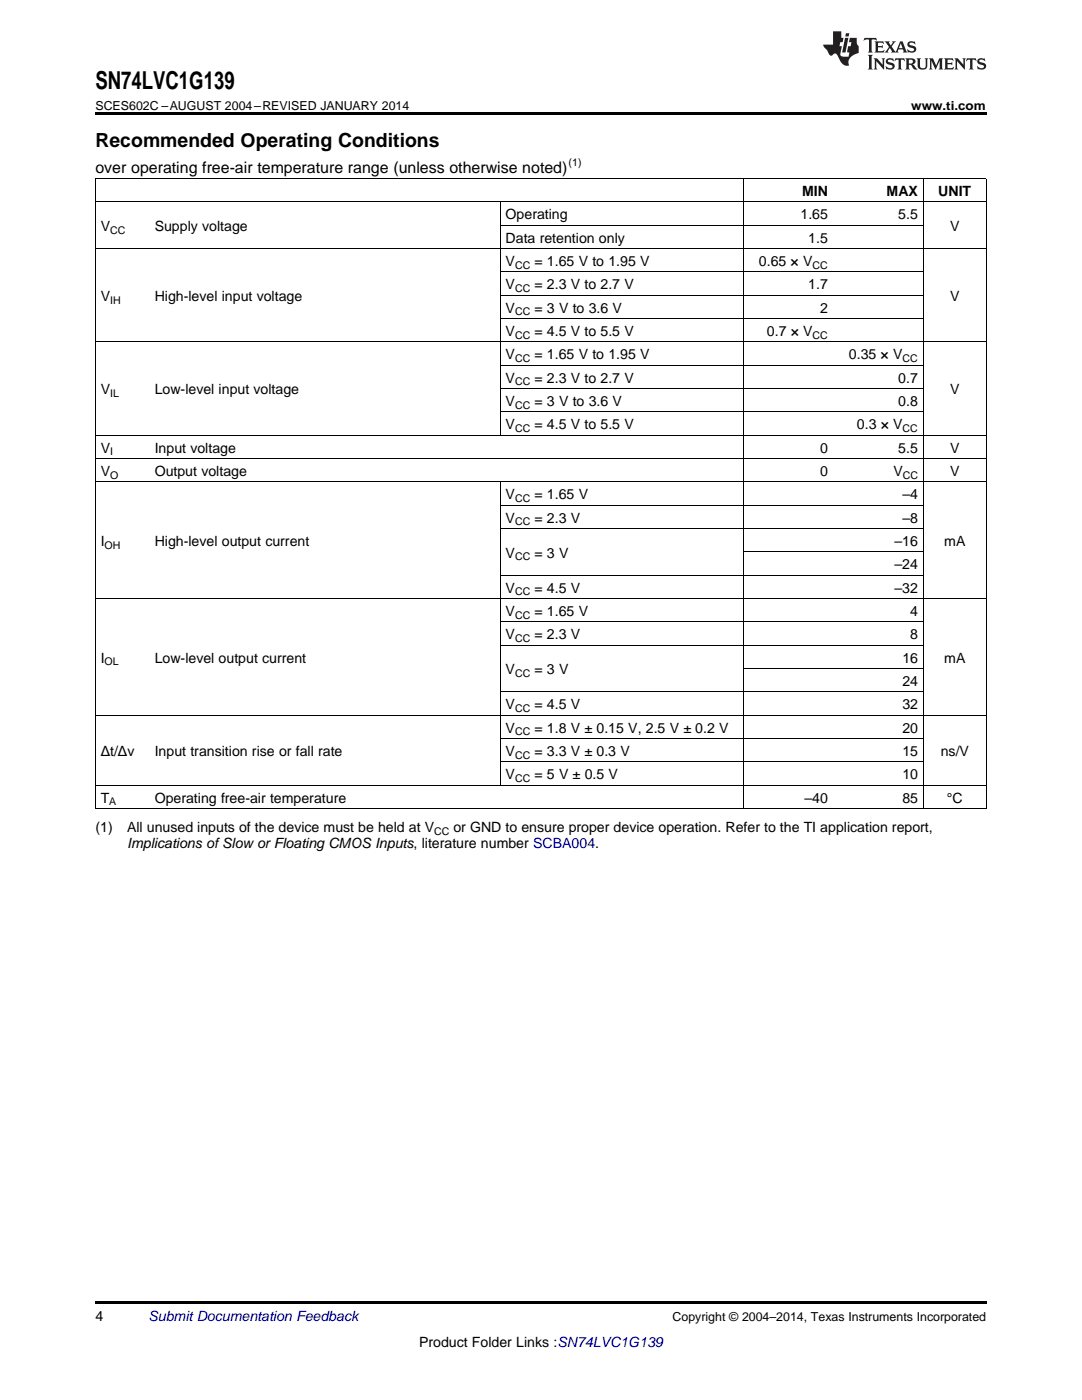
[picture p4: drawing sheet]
<svg xmlns="http://www.w3.org/2000/svg" width="216mm" height="279mm" viewBox="0 0 216 279" stroke-linecap="round" stroke-linejoin="round" font-family="sans-serif">
<defs><g id="words">
<text font-size="4.9" x="19" y="17.8">SN74LVC1G139</text>
<text font-size="3.9" x="19" y="29.3">Recommended Operating Conditions</text>
<text font-size="3.2" x="19" y="34.4">over operating free-air temperature range (unless otherwise noted)</text>
<g font-size="2.8">
<text x="160.1" y="39.1">MIN</text>
<text x="176.9" y="39.1">MAX</text>
<text x="187.2" y="39.1">UNIT</text>
<text x="20.1" y="46.1">V</text>
<text x="30.9" y="46.1">Supply voltage</text>
<text x="100.9" y="43.7">Operating</text>
<text x="159.7" y="43.7">1.65</text>
<text x="179.2" y="43.7">5.5</text>
<text x="189.6" y="46.1">V</text>
<text x="100.9" y="48.4">Data retention only</text>
<text x="100.9" y="53.1">V</text>
<text x="106.6" y="53.1">= 1.65 V to 1.95 V</text>
<text x="151.4" y="53.1">0.65 × V</text>
<text x="161.3" y="48.4">1.5</text>
<text x="100.9" y="57.7">V</text>
<text x="106.6" y="57.7">= 2.3 V to 2.7 V</text>
<text x="161.3" y="57.7">1.7</text>
<text x="20.1" y="60">V</text>
<text x="30.9" y="60">High-level input voltage</text>
<text x="100.9" y="62.4">V</text>
<text x="106.6" y="62.4">= 3 V to 3.6 V</text>
<text x="163.7" y="62.4">2</text>
<text x="189.6" y="60">V</text>
<text x="100.9" y="67">V</text>
<text x="100.9" y="71.7">V</text>
<text x="106.6" y="67">= 4.5 V to 5.5 V</text>
<text x="106.6" y="71.7">= 1.65 V to 1.95 V</text>
<text x="153" y="67">0.7 × V</text>
<text x="169.4" y="71.7">0.35 × V</text>
<text x="100.9" y="76.3">V</text>
<text x="106.6" y="76.3">= 2.3 V to 2.7 V</text>
<text x="179.2" y="76.3">0.7</text>
<text x="20.1" y="78.7">V</text>
<text x="30.9" y="78.7">Low-level input voltage</text>
<text x="100.9" y="81">V</text>
<text x="106.6" y="81">= 3 V to 3.6 V</text>
<text x="179.2" y="81">0.8</text>
<text x="189.6" y="78.7">V</text>
<text x="100.9" y="85.7">V</text>
<text x="106.6" y="85.7">= 4.5 V to 5.5 V</text>
<text x="171" y="85.7">0.3 × V</text>
<text x="20.1" y="90.3">V</text>
<text x="20.1" y="95">V</text>
<text x="30.9" y="90.3">Input voltage</text>
<text x="30.9" y="95">Output voltage</text>
<text x="163.7" y="90.3">0</text>
<text x="163.7" y="95">0</text>
<text x="178.3" y="95">V</text>
<text x="179.2" y="90.3">5.5</text>
<text x="189.6" y="90.3">V</text>
<text x="189.6" y="95">V</text>
<text x="100.9" y="99.6">V</text>
<text x="106.6" y="99.6">= 1.65 V</text>
<text x="180.1" y="99.6">–4</text>
<text x="100.9" y="104.3">V</text>
<text x="106.6" y="104.3">= 2.3 V</text>
<text x="180.1" y="104.3">–8</text>
<text x="20.1" y="108.9">I</text>
<text x="30.9" y="108.9">High-level output current</text>
<text x="100.9" y="111.3">V</text>
<text x="106.6" y="111.3">= 3 V</text>
<text x="178.5" y="108.9">–16</text>
<text x="178.5" y="113.6">–24</text>
<text x="188.4" y="108.9">mA</text>
<text x="100.9" y="118.3">V</text>
<text x="106.6" y="118.3">= 4.5 V</text>
<text x="178.5" y="118.3">–32</text>
<text x="100.9" y="122.9">V</text>
<text x="106.6" y="122.9">= 1.65 V</text>
<text x="181.6" y="122.9">4</text>
<text x="100.9" y="127.6">V</text>
<text x="106.6" y="127.6">= 2.3 V</text>
<text x="181.6" y="127.6">8</text>
<text x="20.1" y="132.2">I</text>
<text x="30.9" y="132.2">Low-level output current</text>
<text x="100.9" y="134.5">V</text>
<text x="106.6" y="134.5">= 3 V</text>
<text x="180.1" y="132.2">16</text>
<text x="180.1" y="136.9">24</text>
<text x="188.4" y="132.2">mA</text>
<text x="100.9" y="141.5">V</text>
<text x="106.6" y="141.5">= 4.5 V</text>
<text x="180.1" y="141.5">32</text>
<text x="100.9" y="146.2">V</text>
<text x="106.6" y="146.2">= 1.8 V ± 0.15 V, 2.5 V ± 0.2 V</text>
<text x="180.1" y="146.2">20</text>
<text x="20.1" y="150.8">Δt/Δv</text>
<text x="30.9" y="150.8">Input transition rise or fall rate</text>
<text x="100.9" y="150.8">V</text>
<text x="100.9" y="155.5">V</text>
<text x="106.6" y="150.8">= 3.3 V ± 0.3 V</text>
<text x="106.6" y="155.5">= 5 V ± 0.5 V</text>
<text x="180.1" y="150.8">15</text>
<text x="180.1" y="155.5">10</text>
<text x="187.7" y="150.8">ns/V</text>
<text x="20.1" y="160.2">T</text>
<text x="30.9" y="160.2">Operating free-air temperature</text>
<text x="160.5" y="160.2">–40</text>
<text x="180.1" y="160.2">85</text>
<text x="188.9" y="160.2">°C</text>
<text x="19" y="166">(1)</text>
<text x="25.4" y="166">All unused inputs of the device must be held at V</text>
<text x="90.5" y="166">or GND to ensure proper device operation. Refer to the TI application report,</text>
<text x="25.4" y="169.2">Implications ofSlow or Floating CMOS Inputs, literature number SCBA004.</text>
<text x="19" y="263.6">4</text>
<text x="83.6" y="268.9">Product Folder Links :SN74LVC1G139</text>
</g>
<text font-size="2.8" fill="#0000c8" x="29.6" y="263.6">Submit Documentation Feedback</text>
<g font-size="2.5">
<text x="19" y="21.9">SCES602C –AUGUST 2004–REVISED JANUARY 2014</text>
<text x="181.8" y="21.9">www.ti.com</text>
<text x="134.2" y="263.6">Copyright © 2004–2014, Texas Instruments Incorporated</text>
</g>
<g font-size="2.1">
<text x="113.5" y="33.2">(1)</text>
<text x="22" y="46.6">CC</text>
<text x="102.8" y="53.6">CC</text>
<text x="162.1" y="53.6">CC</text>
<text x="102.8" y="58.3">CC</text>
<text x="22" y="60.6">IH</text>
<text x="102.8" y="62.9">CC</text>
<text x="102.8" y="67.6">CC</text>
<text x="162.1" y="67.6">CC</text>
<text x="102.8" y="72.2">CC</text>
<text x="102.8" y="76.9">CC</text>
<text x="180.1" y="72.2">CC</text>
<text x="22" y="79.2">IL</text>
<text x="102.8" y="81.6">CC</text>
<text x="102.8" y="86.2">CC</text>
<text x="180.1" y="86.2">CC</text>
<text x="22" y="90.9">I</text>
<text x="22" y="95.5">O</text>
<text x="180.1" y="95.5">CC</text>
<text x="102.8" y="100.2">CC</text>
<text x="102.8" y="104.8">CC</text>
<text x="20.9" y="109.5">OH</text>
<text x="102.8" y="111.8">CC</text>
<text x="102.8" y="118.8">CC</text>
<text x="102.8" y="123.5">CC</text>
<text x="102.8" y="128.1">CC</text>
<text x="20.9" y="132.8">OL</text>
<text x="102.8" y="135.1">CC</text>
<text x="102.8" y="142.1">CC</text>
<text x="102.8" y="146.8">CC</text>
<text x="102.8" y="151.4">CC</text>
<text x="21.8" y="160.7">A</text>
<text x="102.8" y="156.1">CC</text>
<text x="86.6" y="166.6">CC</text>
</g>
</g></defs>
<path d="M19 22.5h177.8v.5h-177.8zM19 259.7h177.8v.5h-177.8z" fill="#000"/>
<g fill="none" stroke="#000" stroke-width=".2">
<path d="M19 35.6h177.8M19.1 35.7v125.7M148.3 35.7v125.7M184.2 35.7v125.7M196.8 35.7v125.7M19 49.6h177.8M19 40.3h177.8M99.8 40.4v46.5M99.8 58.9h84.5M99.8 54.3h84.5M99.8 45h84.5M19 68.2h177.8"/>
<path d="M99.8 77.6h84.5M99.8 72.9h84.5M99.8 63.6h84.5M19 96.2h177.8M19 91.5h177.8M19 86.9h177.8M99.8 96.2v60.6M99.8 82.2h84.5M19 119.5h177.8M99.8 114.8h84.5M99.8 105.5h84.5M99.8 100.8h84.5"/>
<path d="M148.3 110.2h36M99.8 138.1h84.5M99.8 128.8h84.5M99.8 124.1h84.5M148.3 133.4h36M19 156.7h177.8M19 142.8h177.8M99.8 152.1h84.5M99.8 147.4h84.5M19 161.4h177.8"/>
</g>
<g fill="#231f20">
<path d="M172.5 7.6l-.1 .5 .4-.2h.6v.1v2.1l-.2 .4h.9l-.2-.4v-2.1l.1-.1h.5l.5 .2-.2-.5zM174.5 8.3l.2 .3v1.5l-.2 .4h1.8l.2-.6a1.04 1.04 0 0 1-1.3 .2v-.7h.6l.3 .2v-.6l-.3 .2h-.6v-.6l.8-.1 .4 .3-.2-.5zM176.5 8.3l.9 1.1-.9 1.1h.8l-.2-.2 .4-.7 .5 .7-.2 .2h1.5l-.2-.2 .2-.4h.9l.1 .4-.2 .2h1l-.3-.3-.7-1.9h-.5l-.9 2-.8-1 .9-1h-.8l.1 .3-.4 .5-.3-.6 .1-.2zM179.7 8.6l.4 1h-.7zM181.3 8.4a.63 .63 0 0 0-.2 .7 .63 .63 0 0 0 .6 .4l.6 .2 .1 .2a.75 .75 0 0 1-.7 .4 .75 .75 0 0 1-.6-.5l.1 .7 .1-.1a1.11 1.11 0 0 0 1.5-.6 1.13 1.13 0 0 0-1.2-.8l-.1-.4a1.04 1.04 0 0 1 1.2 .2l-.2-.5-.2 .1-.4-.2zM173.2 10.9l.2 .4v2.2l-.2 .4h1l-.3-.4v-2.2l.3-.4zM174.3 11.6l.3 .4v1.5l-.3 .4h.8l-.2-.4v-1.3l1.5 1.7v-1.9l.2-.4h-.7l.2 .4v.9l-1.1-1.3zM177 11.8a.62 .62 0 0 0-.2 .7 .62 .62 0 0 0 .6 .4l.6 .1 .1 .3a.76 .76 0 0 1-.7 .3 .76 .76 0 0 1-.7-.4l.2 .7 .1-.1a1.11 1.11 0 0 0 1.5-.6 1.13 1.13 0 0 0-1.2-.8l-.1-.4a1.04 1.04 0 0 1 1.2 .2l-.2-.6-.2 .1-.5-.1zM178.7 11.6l-.2 .6a.61 .61 0 0 1 .8-.3v1.6l-.2 .4h.9l-.2-.4v-1.6a.63 .63 0 0 1 .7 .3l-.1-.6zM180.6 11.6l.3 .4v1.5l-.3 .4h1l-.2-.2-.1-.8 .6 .2a.76 .76 0 0 0 1.2 .7l-1-1a.58 .58 0 0 0 .6-.5 .58 .58 0 0 0-.5-.6zM181.4 11.9h.1a.45 .45 0 0 1 .5 .1 .45 .45 0 0 1 .1 .5l-.8 .2zM182.9 11.6l.2 .2a2.17 2.17 0 0 0 .3 1.9 .99 .99 0 0 0 1.6-.6v-1.1l.2-.4h-.7l.2 .2a1.92 1.92 0 0 1-.2 1.8 .6 .6 0 0 1-.9-.5v-1.1l.2-.4zM185.4 11.6l.2 .4v1.5l-.2 .4h.7l-.2-.4v-1.4l.8 1.8 .8-1.8v1.4l-.2 .4h.9l-.2-.4v-1.5l.2-.4h-.8l-.6 1.5-.6-1.5zM188.4 11.6l.2 .4v1.5l-.2 .4h1.8l.1-.6a1.04 1.04 0 0 1-1.2 .1v-.6h.5l.4 .2v-.6l-.4 .2h-.5v-.7h.8l.3 .3-.1-.6zM190.5 11.6l.2 .4v1.5l-.2 .4h.7l-.2-.4v-1.3l1.5 1.7v-1.9l.2-.4h-.7l.2 .4v.9l-1.1-1.3zM192.9 11.6l-.1 .6a.61 .61 0 0 1 .7-.3l.1 1.6-.3 .4h1l-.3-.4 .1-1.6a.63 .63 0 0 1 .7 .3l-.1-.6zM195.2 11.8a.62 .62 0 0 0-.2 .7 .62 .62 0 0 0 .6 .4l.6 .1 .1 .3a.76 .76 0 0 1-.7 .3 .76 .76 0 0 1-.6-.4l.1 .7 .1-.1a1.11 1.11 0 0 0 1.6-.6 1.13 1.13 0 0 0-1.3-.8l-.1-.4a1.04 1.04 0 0 1 1.2 .2l-.1-.6-.2 .1-.5-.1z"/>
<path d="M166.2 6.3v2.6h-1.9v.4l.8 .9a.91 .91 0 0 0 1 .8 .56 .56 0 0 1 .5-.3 .56 .56 0 0 1 .5 .3l.4 .8a1.53 1.53 0 0 0 1.9 1.2 1.54 1.54 0 0 1 1-2.1l.9-.3v-1.4a1.52 1.52 0 0 1-.4-1.6h-1.3l-.2 .8h.5l-.2 .8h-.5l-.1 1v.2l.4 .1-.2 .8a1.93 1.93 0 0 1-1.6-.3l.3-1.8h-.5l.2-.8h.4l.2-.8h-.4v-1.3zM168.6 7.6l-.6 2.9h.7l.6-2.9zM168.8 6.6l-.1 .7h.6l.2-.7z"/>
</g>
<use href="#words"/>
</svg>
